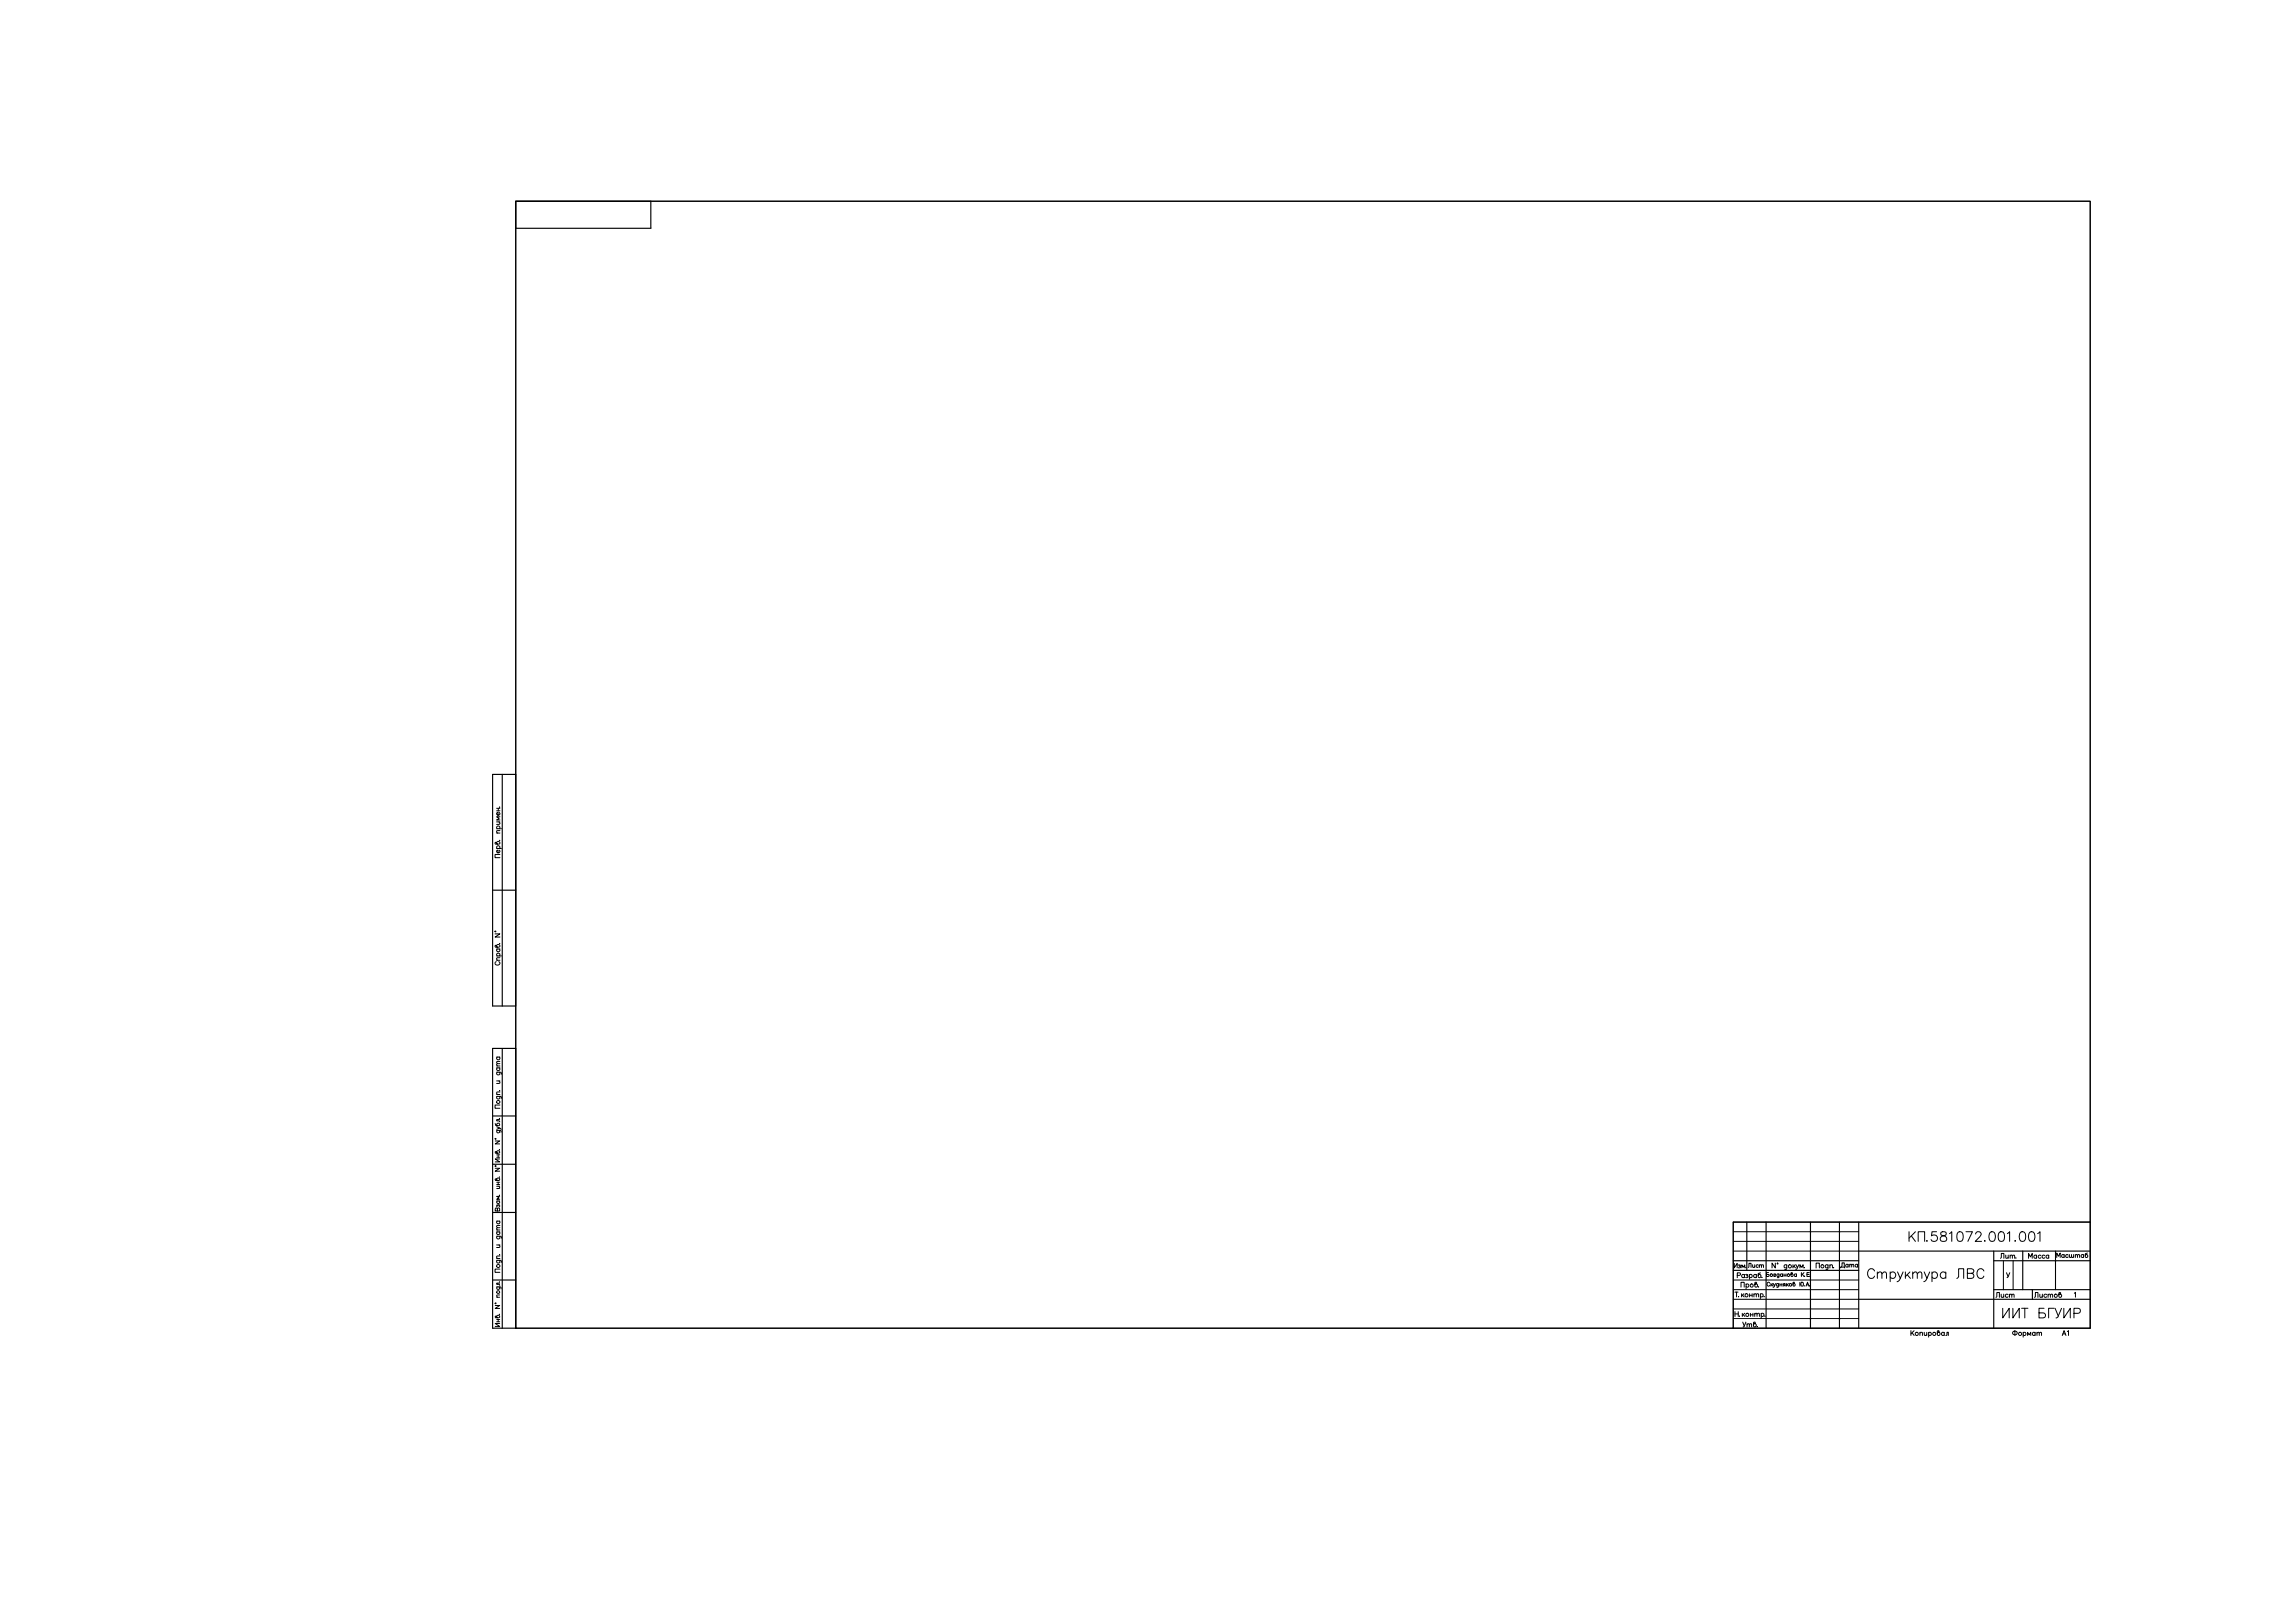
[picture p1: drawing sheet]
<svg xmlns="http://www.w3.org/2000/svg" width="1189mm" height="841mm" viewBox="0 0 1189 841" stroke-linecap="round" stroke-linejoin="round" font-family="sans-serif">
<g fill="none" stroke="#000" stroke-width=".52">
<path d="M267 104h816v529h-185v55h-631zM257 419h2M258 419v1M259 418h.1M257 437a.8 .8 0 0 1 1-1 .8 .8 0 0 1 1 0 .8 .8 0 0 1 0 1h-2h1M257 440h3M257 432h2M257 429h3M257 426h2M257 420h2M258 440a.8 .8 0 0 1 0-1 .8 .8 0 0 1 1 0 .8 .8 0 0 1 0 1M258 429a.8 .8 0 0 1 0-1 .8 .8 0 0 1 1 0 .8 .8 0 0 1 0 1"/>
<path d="M259 426v1h-2M259 421a.8 .8 0 0 1 0 1 .8 .8 0 0 1-1 0 .8 .8 0 0 1 0-1v1M259 435h.1M259 430l-2 1 1 1M259 423h-2l2 1-2 1h2M259 441a.8 .8 0 0 1 0 1 .8 .8 0 0 1-1 0 .8 .8 0 0 1 0-1v1M259 443h-2v1h2M257 484h2l-2 2h2M257 498a1 1 0 0 0 0 2 1 1 0 0 0 2 0 1.1 1.1 0 0 0-1-2M257 490a.8 .8 0 0 1 1-1 .8 .8 0 0 1 1 1 .8 .8 0 0 1 0 1h-2v-1l1 1M257 498h2M257 495h3"/>
<path d="M257 492h2M258 495a.8 .8 0 0 1 0-1 .8 .8 0 0 1 1 0 .8 .8 0 0 1 0 1M258 492a.8 .8 0 0 0 0 1 .8 .8 0 0 0 1 0 .8 .8 0 0 0 0-1M259 489h.1M259 496h-2l1 2M257 556h3v1M257 553h2M257 552h2M257 548h2M258 556a.8 .8 0 0 0 0 1 .8 .8 0 0 0 1 0 .8 .8 0 0 0 0-1M258 553a1 1 0 0 0 0 2 .8 .8 0 0 0 1 0 1 1 0 0 0 0-2M258 548a.8 .8 0 0 0 0 1 .8 .8 0 0 0 1 0 .8 .8 0 0 0 0-1"/>
<path d="M259 551h-2l1 1M259 550h-2l1 1M257 568h3v1M257 567h2M257 560h2M258 568a.8 .8 0 0 0 0 1 .8 .8 0 0 0 1 0 .8 .8 0 0 0 0-1M259 560v1h-2M259 580h.1M259 565h.1M259 573h-2v1h2M259 566h-2l1 1M257 591h2l-2 2h2"/>
<path d="M257 582v1h2a.7 .7 0 0 0 0-1 .7 .7 0 0 0-1 0 .7 .7 0 0 0 0 1M257 597a.7 .7 0 0 1 1-1 .7 .7 0 0 1 1 1 .7 .7 0 0 1 0 1h-2v-1l1 1M257 586h2l1 1M257 584l2 1h-2M257 598h2M257 600h2M258 586a.7 .7 0 0 0 0 1 .7 .7 0 0 0 1 0 .7 .7 0 0 0 0-1M258 598v2M259 596h.1M259 585h1M259 580h-2v1h2M257 605h2l-2 2h2"/>
<path d="M257 611a.7 .7 0 0 1 1-1 .7 .7 0 0 1 1 1 .7 .7 0 0 1 0 1h-2v-1l1 1M257 615h2M257 613h2M257 614h2M258 613v1M259 615v1h-2M259 619h.1M259 610h.1M259 620h-2l2 1h-2h2M259 601h-2l2 1h-2M257 638h2M257 637h2"/>
<path d="M257 633h2M257 622h2M258 627l-1-1v2h2v-2h-1v2M258 622a.7 .7 0 0 0 0 1 .7 .7 0 0 0 1 0 .7 .7 0 0 0 0-1M258 638a1 1 0 0 0 0 2 .8 .8 0 0 0 1 0 1 1 0 0 0 0-2M258 633a.8 .8 0 0 0 0 1 .8 .8 0 0 0 1 0 .8 .8 0 0 0 0-1M258 625l1-1v1M258 625v-1v1M259 636h-2l1 1M259 635h-2l1 1M898 638h65M989 638v5"/>
<path d="M993 638l-4 4M1004 638h-3v2a1.8 1.8 0 0 1 3 0 1.8 1.8 0 0 1-1 3 1.8 1.8 0 0 1-2-1M1006 639v1l2 1 1 1a1.7 1.7 0 0 1-2 1 1.7 1.7 0 0 1-1-1l3-3h-1zM1010 639l1-1v5M1015 639a1.6 1.6 0 0 1 2 0v1a2.2 2.2 0 0 1-1 3 3 3 0 0 1-1-4zM1019 638h3l-2 5M1024 639l2-1 1 2-3 3h3M1031 639l1-1a2.6 2.6 0 0 1 2 3 2.6 2.6 0 0 1-2 2 3 3 0 0 1-1-4zM1036 639l1-1a2.6 2.6 0 0 1 2 3 2.6 2.6 0 0 1-2 2 3 3 0 0 1-1-4zM1040 639l1-1v5M1047 639l1-1a2.6 2.6 0 0 1 2 3 2.6 2.6 0 0 1-2 2 3 3 0 0 1-1-4zM1052 639l1-1a2.6 2.6 0 0 1 2 3 2.6 2.6 0 0 1-2 2 3 3 0 0 1-1-4z"/>
<path d="M1056 639l1-1v5M257 653h3v1M257 641h3v1M257 652h2M257 645h2M258 653a.8 .8 0 0 0 0 1 .8 .8 0 0 0 1 0 .8 .8 0 0 0 0-1M258 641a.8 .8 0 0 0 0 1 .8 .8 0 0 0 1 0 .8 .8 0 0 0 0-1M259 645v1h-2M259 650h.1M259 658h-2v1h2M259 651h-2l1 1M898 648h65"/>
<path d="M898 643h65M899 655v2l1-2v2M901 656h1h-1M902 656v1h-1M903 657v-2v2l1-2v2M905 657h.1M906 657v-2h1v2M908 655v2l1-1M909 655v2M911 656a.7 .7 0 0 0-1 0 .7 .7 0 0 0 0 1 .7 .7 0 0 0 1-1M912 656l1-1v2M912 655v2"/>
<path d="M912 660h-1v2a.8 .8 0 0 0 1 0 .8 .8 0 0 0 0-1 .8 .8 0 0 0-1 0M913 656l1-1v2M917 659h-2v2h2v-1h-2M920 655v2l-2-2v2M926 656a.8 .8 0 0 0-1 0 .8 .8 0 0 0 0 1 .8 .8 0 0 0 1 0M926 655v3h-1M929 655v2M930 656l1 1M930 655l-1 2M931 655v2l1-2M931 657v1M933 657v-2l1 2v-2v2"/>
<path d="M934 659v2M935 659l-1 2M935 657h.1M938 659h-2v2h2M941 657v-2h2v2M947 656a.8 .8 0 0 0-1 0 .8 .8 0 0 0 0 1 .8 .8 0 0 0 1 0M947 655v3h-1M948 656h2v1M948 655v2M950 657h.1M954 657h2M954 657l1-3h1v3"/>
<path d="M958 655a.7 .7 0 0 0-1 0 .7 .7 0 0 0 0 1 .7 .7 0 0 0 1 0M958 655v2M959 656l1-1v2M959 655v2M960 656l1-1v2M963 655a.7 .7 0 0 0-1 0 .7 .7 0 0 0 0 1 .7 .7 0 0 0 1 0M963 655v2M971 659a1.9 1.9 0 0 0-2-2 1.9 1.9 0 0 0-1 2v2a1.9 1.9 0 0 0 1 1 1.9 1.9 0 0 0 2-1M973 659v3M980 660a1.6 1.6 0 0 1 2 0 1.6 1.6 0 0 1 0 2 1.6 1.6 0 0 1-2 0M980 659v5M983 659l2 3 1-3"/>
<path d="M987 659v3M990 659l-3 3M991 640l2 3M991 659v3M994 643v-5h3v5M997 659l2 3 1-3M999 643h.1M1001 660a1.6 1.6 0 0 1 3 0 1.6 1.6 0 0 1 0 2 1.6 1.6 0 0 1-3 0M1001 659v5M1008 660a1.6 1.6 0 0 0-2 0 1.6 1.6 0 0 0 0 2 1.6 1.6 0 0 0 2 0M1008 659v3M1020 660h3v2h-1h-2v-5l3 1v1l-1 1"/>
<path d="M1028 659a1.8 1.8 0 0 0-2-2 1.8 1.8 0 0 0-1 2v2a1.8 1.8 0 0 0 1 1 1.8 1.8 0 0 0 2-1M1029 643h.1M1037 652v-2h2v2M1038 653v15M1039 650l1 2h1M1040 660l1 2M1041 650v2M1042 660l-2 2M1042 651h1v1M1042 650v2M1043 651h1v1M1043 653v15"/>
<path d="M1044 643h1M1045 652h.1M1051 652v-2l1 1 1-1v2M1055 651a.8 .8 0 0 0-1 0 .8 .8 0 0 0 0 1 .8 .8 0 0 0 1 0M1055 650v2M1058 651a.8 .8 0 0 0-1 0 .8 .8 0 0 0 0 1 .8 .8 0 0 0 1 0M1060 651a.8 .8 0 0 0-1 0 .8 .8 0 0 0 0 1 .8 .8 0 0 0 1 0M1062 651a.8 .8 0 0 0-1 0 .8 .8 0 0 0 0 1 .8 .8 0 0 0 1 0M1062 650v2M1066 652v-3l1 2 1-2v3M1070 650a.7 .7 0 0 0-1 0 .7 .7 0 0 0 0 1 .7 .7 0 0 0 1 0M1070 650v2"/>
<path d="M1072 650a.7 .7 0 0 0-1 0 .7 .7 0 0 0 0 1 .7 .7 0 0 0 1 0M1072 650l1 2 1-1M1074 650v2l1-1M1075 650v2M1076 651l1-1v2M1076 650v2M1077 651l1-1v2M1080 650a.7 .7 0 0 0-1 0 .7 .7 0 0 0 0 1 .7 .7 0 0 0 1 0M1080 650v2M1082 649l-1 1v1a.7 .7 0 0 0 1 0 .7 .7 0 0 0 0-1 .7 .7 0 0 0-1 0M257 677h2l-2 1h2M257 667h2l1 1"/>
<path d="M257 672h2M258 667a.7 .7 0 0 0 0 1 .7 .7 0 0 0 1 0 .7 .7 0 0 0 0-1M259 664h.1M259 671h-1v1M259 665h-2v1h2M898 673h65M898 678h65M898 668h65M898 663h65M899 670h2M899 680v2M900 670v2"/>
<path d="M900 661h2v-1h-2v2M901 680v2M901 672h.1M902 667v-3h2v3M903 670v2M903 671l1 1M904 670l-1 2M904 661a.8 .8 0 0 0-1 0 .8 .8 0 0 0 0 1 .8 .8 0 0 0 1 0M904 660v2M905 660h1l-1 1M905 666a.8 .8 0 0 1 1 0 .8 .8 0 0 1 0 1 .8 .8 0 0 1-1 0M905 665v3"/>
<path d="M905 661l1 1h-1M907 661a.8 .8 0 0 1 1 0 .8 .8 0 0 1 0 1 .8 .8 0 0 1-1 0M907 660v3M907 671h1M907 670v2M908 670v2M909 671l1-1v2M909 670v2M910 665a.8 .8 0 0 1 1 1 .8 .8 0 0 1-1 1 .8 .8 0 0 1-1 0v-2l1-1v1l-1 1M910 671l1-1v2M910 661a.8 .8 0 0 0-1 0 .8 .8 0 0 0 0 1 .8 .8 0 0 0 1 0M910 660v2"/>
<path d="M911 667h.1M912 671a.8 .8 0 0 1 1 0 .8 .8 0 0 1 0 1 .8 .8 0 0 1-1 0M912 670v3M913 662h.1M914 672h.1M917 665a.8 .8 0 0 0-1 0 .8 .8 0 0 0 0 1 .8 .8 0 0 0 1 0M918 665v1M918 666h1M919 665l-1 1M919 665l1 1v-1M919 660h1l-1 1h1M920 666l-1 1"/>
<path d="M922 665a.6 .6 0 0 0-1 0 .6 .6 0 0 0 0 1 .6 .6 0 0 0 1 0M922 665v2h-1M922 660a.6 .6 0 0 0-1 0 .6 .6 0 0 0 0 1 .6 .6 0 0 0 1 0M922 660v2h-1M922 666h1M922 665v1M923 665v1M924 660a.6 .6 0 0 0-1 0 .6 .6 0 0 0 0 1 .6 .6 0 0 0 1 0M924 660v1M925 661h1M925 660v1M925 666h-1"/>
<path d="M925 666h-1v-1h1v1M926 660v1M926 665v1M926 666h1M927 665l-1 1M929 660a.7 .7 0 0 1 0 1 .7 .7 0 0 1-1 0v-1l1-1-1 1M930 665a.7 .7 0 0 1 0 1 .7 .7 0 0 1-1 0v-1l1-1-1 1M931 660a.6 .6 0 0 0-1 0 .6 .6 0 0 0 0 1 .6 .6 0 0 0 1 0M931 660v1M933 665h.1M933 664v2M934 665v-1a1 1 0 0 1 1 1 1 1 0 0 1-1 1z"/>
<path d="M934 660l1 1M935 666h.1M935 661h.1M936 666l1-2v2M936 666h1M936 660h2M938 666h.1M938 661h.1M973 660l1-1h1v3M975 660l1-1h1l1 3M985 662l-2 2M988 661l2 1"/>
<path d="M991 660l1-1h1l1 3M994 660l1-1h1v3M999 662l-2 2M1014 662h1v-5h3v5M1034 672l1-2h1v2M1037 671v1h1M1038 678v5l3-5v5M1038 671v1M1041 671a.8 .8 0 0 0-1 0 .8 .8 0 0 0 0 1 .8 .8 0 0 0 1 0M1041 671h1l1 1M1041 671v1M1043 671h1v1"/>
<path d="M1043 678v5l3-5v5M1048 678h3M1049 678v5M1054 672l1-2h1v2M1057 671v1h1M1058 671v1M1059 678h-2v5h3v-1v-1l-3-1M1061 671a.8 .8 0 0 0-1 0 .8 .8 0 0 0 0 1 .8 .8 0 0 0 1 0M1061 671h1l1 1M1061 671v1M1063 671h1v1M1065 678h-3v5"/>
<path d="M1065 678l2 4M1067 671a.8 .8 0 0 1 1 0 .8 .8 0 0 1 0 1 .8 .8 0 0 1-1 0v-2h1l-1 1M1068 678l-2 4v1M1070 678v5l3-5v5M1075 670h1v2M257 682a.7 .7 0 0 1 1 0 .7 .7 0 0 1 1 0 .7 .7 0 0 1 0 1h-2v-1l1 1M257 684h2M257 685h2M258 684v1M259 681h.1M259 686h-2l2 1h-2M898 683h65"/>
<path d="M899 681h2M901 682h1M903 681v1M903 685l1 2M903 681l1 1M904 681l-1 1M905 685l-2 3M905 686h1l1 2M905 686v2M907 686h1v2M907 681h1M907 681v1"/>
<path d="M908 681v1M909 686a.8 .8 0 0 1 1 0 .8 .8 0 0 1 0 1 .8 .8 0 0 1-1 0v-2v1M909 681h1l1 1M909 681v1M911 681h1v1M911 687h.1M913 681a.8 .8 0 0 1 1 0 .8 .8 0 0 1 0 1 .8 .8 0 0 1-1 0M913 681v2M915 682h.1M990 690v2M991 691l1 1M992 690l-2 1"/>
<path d="M995 691l1-1v2M995 690v2M997 690v2h2M999 690v2M1000 691a.8 .8 0 0 1 1 0 .8 .8 0 0 1 0 1 .8 .8 0 0 1-1 0M1000 690v3M1005 690a.8 .8 0 0 1 0 1 .8 .8 0 0 1 0 1 .8 .8 0 0 1-1 0v-2h1l-1 1M1008 691a1 1 0 0 0-2 0 .8 .8 0 0 0 0 1 1 1 0 0 0 2 0M1008 690v2M1008 692h1v-2h1v2M1044 690v2M1048 691a1 1 0 0 1 2 0 .8 .8 0 0 1 0 1 1 1 0 0 1-2 0"/>
<path d="M1048 690v3M1051 692v-2l1 2v-2v2M1055 691a.8 .8 0 0 0-1 0 .8 .8 0 0 0 0 1 .8 .8 0 0 0 1 0M1055 690v2M1056 691l1-1v2M1056 690v2M1057 691l1-1v2M1069 692l1-2 1 2M1069 691h1M1071 690h1v2M1075 681l3-1v-2h-3v5"/>
<circle cx="257" cy="483" r=".2"/>
<circle cx="258" cy="571" r=".8"/>
<circle cx="257" cy="590" r=".2"/>
<circle cx="257" cy="604" r=".2"/>
<circle cx="258" cy="656" r=".8"/>
<circle cx="921" cy="655" r=".2"/>
<circle cx="928" cy="656" r=".8"/>
<circle cx="944" cy="656" r=".8"/>
<circle cx="257" cy="675" r=".2"/>
<circle cx="258" cy="670" r=".8"/>
<circle cx="905" cy="671" r=".8"/>
<circle cx="908" cy="666" r=".8"/>
<circle cx="918" cy="661" r=".7"/>
<circle cx="927" cy="661" r=".7"/>
<circle cx="928" cy="666" r=".7"/>
<circle cx="1065" cy="671" r=".8"/>
<circle cx="905" cy="681" r=".8"/>
<circle cx="993" cy="691" r=".8"/>
<circle cx="1002" cy="691" r=".8"/>
<circle cx="1044" cy="691" r="1.1"/>
<circle cx="1047" cy="691" r=".8"/>
</g>
<g fill="none" stroke="#000" stroke-width=".59">
<path d="M267 104h816v584h-816zM267 104h70v14h-70zM255 401h12v120h-12zM260 401v120M255 461h12M255 543h12v145h-12zM260 543v145M255 578h12M255 603h12M255 628h12M898 633h185v55h-185zM905 633v25"/>
<path d="M915 633v55M938 633v55M953 633v55M963 633v55M898 653h65M898 658h65M963 648h120M1033 653h50M1033 648v40M1048 648v20M1065 648v20M255 663h12"/>
<path d="M963 673h120M1033 668h50M1053 668v5"/>
</g>
</svg>
